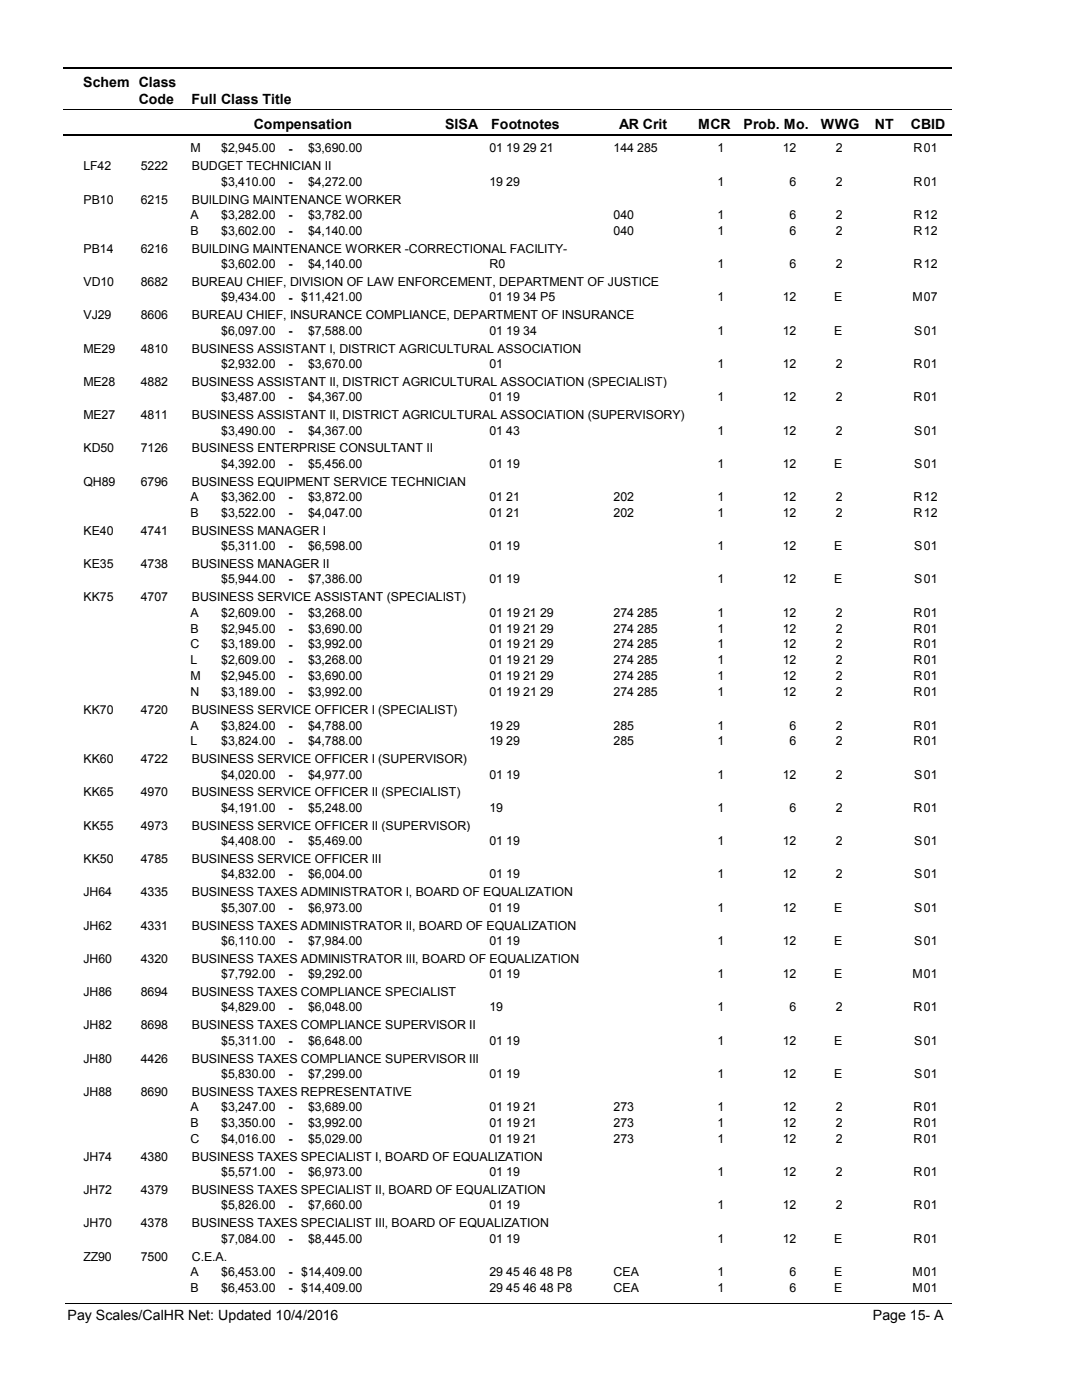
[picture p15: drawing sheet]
<svg xmlns="http://www.w3.org/2000/svg" width="216mm" height="279mm" viewBox="0 0 216 279" stroke-linecap="round" stroke-linejoin="round" font-family="sans-serif">
<defs><g id="words">
<g font-size="2.8">
<text x="16.6" y="17.3">Schem Class</text>
<text x="27.7" y="20.7">Code</text>
<text x="38.2" y="20.7">Full Class Title</text>
<text x="50.6" y="25.7">Compensation</text>
<text x="88.7" y="25.7">SISA</text>
<text x="98" y="25.7">Footnotes</text>
<text x="123.5" y="25.7">AR Crit</text>
<text x="139.2" y="25.7">MCR</text>
<text x="148.3" y="25.7">Prob. Mo.</text>
<text x="163.7" y="25.7">WWG</text>
<text x="174.5" y="25.7">NT</text>
<text x="181.6" y="25.7">CBID</text>
<text x="13.5" y="263.5">Pay Scales/CalHR Net: Updated 10/4/2016</text>
<text x="174.1" y="263.5">Page 15- A</text>
</g>
<g font-size="2.5">
<text x="16.6" y="34">LF42</text>
<text x="28.1" y="34">5222</text>
<text x="38" y="30.4">M</text>
<text x="38.2" y="34">BUDGET TECHNICIAN II</text>
<text x="44.1" y="30.4">$2,945.00</text>
<text x="57.5" y="30.5">-</text>
<text x="61.4" y="30.4">$3,690.00</text>
<text x="97.6" y="30.4">01 19 29 21</text>
<text x="122.4" y="30.4">144 285</text>
<text x="143.1" y="30.4">1</text>
<text x="156.1" y="30.4">12</text>
<text x="166.6" y="30.4">2</text>
<text x="182.2" y="30.4">R</text>
<text x="184.2" y="30.4">01</text>
<text x="16.6" y="40.7">PB10</text>
<text x="28.1" y="40.7">6215</text>
<text x="38.2" y="40.7">BUILDING MAINTENANCE WORKER</text>
<text x="44.1" y="37.1">$3,410.00</text>
<text x="57.5" y="37.1">-</text>
<text x="61.4" y="37.1">$4,272.00</text>
<text x="97.6" y="37.1">19 29</text>
<text x="143.1" y="37.1">1</text>
<text x="157.5" y="37.1">6</text>
<text x="166.6" y="37.1">2</text>
<text x="182.2" y="37.1">R</text>
<text x="184.2" y="37.1">01</text>
<text x="38" y="43.7">A</text>
<text x="38" y="46.9">B</text>
<text x="44.1" y="43.7">$3,282.00</text>
<text x="44.1" y="46.9">$3,602.00</text>
<text x="57.5" y="43.8">-</text>
<text x="57.5" y="46.9">-</text>
<text x="61.4" y="43.7">$3,782.00</text>
<text x="61.4" y="46.9">$4,140.00</text>
<text x="122.4" y="43.7">040</text>
<text x="122.4" y="46.9">040</text>
<text x="143.1" y="43.7">1</text>
<text x="143.1" y="46.9">1</text>
<text x="157.5" y="43.7">6</text>
<text x="157.5" y="46.9">6</text>
<text x="166.6" y="43.7">2</text>
<text x="166.6" y="46.9">2</text>
<text x="182.2" y="43.7">R</text>
<text x="182.2" y="46.9">R</text>
<text x="184.2" y="43.7">12</text>
<text x="184.2" y="46.9">12</text>
<text x="16.6" y="50.5">PB14</text>
<text x="28.1" y="50.5">6216</text>
<text x="38.2" y="50.5">BUILDING MAINTENANCE WORKER -CORRECTIONAL FACILITY-</text>
<text x="44.1" y="53.5">$3,602.00</text>
<text x="57.5" y="53.6">-</text>
<text x="61.4" y="53.5">$4,140.00</text>
<text x="97.6" y="53.5">R0</text>
<text x="143.1" y="53.5">1</text>
<text x="157.5" y="53.5">6</text>
<text x="166.6" y="53.5">2</text>
<text x="182.2" y="53.5">R</text>
<text x="184.2" y="53.5">12</text>
<text x="16.6" y="57.1">VD10</text>
<text x="28.1" y="57.1">8682</text>
<text x="38.2" y="57.1">BUREAU CHIEF, DIVISION OF LAW ENFORCEMENT, DEPARTMENT OF JUSTICE</text>
<text x="16.6" y="63.8">VJ29</text>
<text x="28.1" y="63.8">8606</text>
<text x="38.2" y="63.8">BUREAU CHIEF, INSURANCE COMPLIANCE, DEPARTMENT OF INSURANCE</text>
<text x="44.1" y="60.2">$9,434.00</text>
<text x="57.5" y="60.2">-</text>
<text x="60.1" y="60.2">$11,421.00</text>
<text x="97.6" y="60.2">01 19 34 P5</text>
<text x="143.1" y="60.2">1</text>
<text x="156.1" y="60.2">12</text>
<text x="166.3" y="60.2">E</text>
<text x="181.9" y="60.2">M</text>
<text x="184.2" y="60.2">07</text>
<text x="16.6" y="70.4">ME29</text>
<text x="28.1" y="70.4">4810</text>
<text x="38.2" y="70.4">BUSINESS ASSISTANT I, DISTRICT AGRICULTURAL ASSOCIATION</text>
<text x="44.1" y="66.8">$6,097.00</text>
<text x="57.5" y="66.9">-</text>
<text x="61.4" y="66.8">$7,588.00</text>
<text x="97.6" y="66.8">01 19 34</text>
<text x="143.1" y="66.8">1</text>
<text x="156.1" y="66.8">12</text>
<text x="166.3" y="66.8">E</text>
<text x="182.3" y="66.8">S</text>
<text x="184.2" y="66.8">01</text>
<text x="16.6" y="77">ME28</text>
<text x="28.1" y="77">4882</text>
<text x="38.2" y="77">BUSINESS ASSISTANT II, DISTRICT AGRICULTURAL ASSOCIATION (SPECIALIST)</text>
<text x="44.1" y="73.4">$2,932.00</text>
<text x="57.5" y="73.5">-</text>
<text x="61.4" y="73.4">$3,670.00</text>
<text x="97.6" y="73.4">01</text>
<text x="143.1" y="73.4">1</text>
<text x="156.1" y="73.4">12</text>
<text x="166.6" y="73.4">2</text>
<text x="182.2" y="73.4">R</text>
<text x="184.2" y="73.4">01</text>
<text x="16.6" y="83.7">ME27</text>
<text x="28.1" y="83.7">4811</text>
<text x="38.2" y="83.7">BUSINESS ASSISTANT II, DISTRICT AGRICULTURAL ASSOCIATION (SUPERVISORY)</text>
<text x="44.1" y="80.1">$3,487.00</text>
<text x="57.5" y="80.1">-</text>
<text x="61.4" y="80.1">$4,367.00</text>
<text x="97.6" y="80.1">01 19</text>
<text x="143.1" y="80.1">1</text>
<text x="156.1" y="80.1">12</text>
<text x="166.6" y="80.1">2</text>
<text x="182.2" y="80.1">R</text>
<text x="184.2" y="80.1">01</text>
<text x="44.1" y="86.7">$3,490.00</text>
<text x="57.5" y="86.8">-</text>
<text x="61.4" y="86.7">$4,367.00</text>
<text x="97.6" y="86.7">01 43</text>
<text x="143.1" y="86.7">1</text>
<text x="156.1" y="86.7">12</text>
<text x="166.6" y="86.7">2</text>
<text x="182.3" y="86.7">S</text>
<text x="184.2" y="86.7">01</text>
<text x="16.6" y="90.3">KD50</text>
<text x="28.1" y="90.3">7126</text>
<text x="38.2" y="90.3">BUSINESS ENTERPRISE CONSULTANT II</text>
<text x="44.1" y="93.3">$4,392.00</text>
<text x="57.5" y="93.4">-</text>
<text x="61.4" y="93.3">$5,456.00</text>
<text x="97.6" y="93.3">01 19</text>
<text x="143.1" y="93.3">1</text>
<text x="156.1" y="93.3">12</text>
<text x="166.3" y="93.3">E</text>
<text x="182.3" y="93.3">S</text>
<text x="184.2" y="93.3">01</text>
<text x="16.6" y="96.9">QH89</text>
<text x="28.1" y="96.9">6796</text>
<text x="38" y="100">A</text>
<text x="38.2" y="96.9">BUSINESS EQUIPMENT SERVICE TECHNICIAN</text>
<text x="44.1" y="100">$3,362.00</text>
<text x="57.5" y="100">-</text>
<text x="61.4" y="100">$3,872.00</text>
<text x="97.6" y="100">01 21</text>
<text x="122.4" y="100">202</text>
<text x="143.1" y="100">1</text>
<text x="156.1" y="100">12</text>
<text x="166.6" y="100">2</text>
<text x="182.2" y="100">R</text>
<text x="184.2" y="100">12</text>
<text x="16.6" y="106.7">KE40</text>
<text x="28.1" y="106.7">4741</text>
<text x="38" y="103.2">B</text>
<text x="38.2" y="106.7">BUSINESS MANAGER I</text>
<text x="44.1" y="103.2">$3,522.00</text>
<text x="57.5" y="103.2">-</text>
<text x="61.4" y="103.2">$4,047.00</text>
<text x="97.6" y="103.2">01 21</text>
<text x="122.4" y="103.2">202</text>
<text x="143.1" y="103.2">1</text>
<text x="156.1" y="103.2">12</text>
<text x="166.6" y="103.2">2</text>
<text x="182.2" y="103.2">R</text>
<text x="184.2" y="103.2">12</text>
<text x="16.6" y="113.4">KE35</text>
<text x="28.1" y="113.4">4738</text>
<text x="38.2" y="113.4">BUSINESS MANAGER II</text>
<text x="44.1" y="109.8">$5,311.00</text>
<text x="57.5" y="109.8">-</text>
<text x="61.4" y="109.8">$6,598.00</text>
<text x="97.6" y="109.8">01 19</text>
<text x="143.1" y="109.8">1</text>
<text x="156.1" y="109.8">12</text>
<text x="166.3" y="109.8">E</text>
<text x="182.3" y="109.8">S</text>
<text x="184.2" y="109.8">01</text>
<text x="44.1" y="116.4">$5,944.00</text>
<text x="57.5" y="116.5">-</text>
<text x="61.4" y="116.4">$7,386.00</text>
<text x="97.6" y="116.4">01 19</text>
<text x="143.1" y="116.4">1</text>
<text x="156.1" y="116.4">12</text>
<text x="166.3" y="116.4">E</text>
<text x="182.3" y="116.4">S</text>
<text x="184.2" y="116.4">01</text>
<text x="16.6" y="120">KK75</text>
<text x="28.1" y="120">4707</text>
<text x="38" y="123.1">A</text>
<text x="38.2" y="120">BUSINESS SERVICE ASSISTANT (SPECIALIST)</text>
<text x="44.1" y="123.1">$2,609.00</text>
<text x="57.5" y="123.1">-</text>
<text x="61.4" y="123.1">$3,268.00</text>
<text x="97.6" y="123.1">01 19 21 29</text>
<text x="122.4" y="123.1">274 285</text>
<text x="143.1" y="123.1">1</text>
<text x="156.1" y="123.1">12</text>
<text x="166.6" y="123.1">2</text>
<text x="182.2" y="123.1">R</text>
<text x="184.2" y="123.1">01</text>
<text x="38" y="126.3">B</text>
<text x="38" y="129.4">C</text>
<text x="44.1" y="126.3">$2,945.00</text>
<text x="44.1" y="129.4">$3,189.00</text>
<text x="57.5" y="126.3">-</text>
<text x="57.5" y="129.5">-</text>
<text x="61.4" y="126.3">$3,690.00</text>
<text x="61.4" y="129.4">$3,992.00</text>
<text x="97.6" y="126.3">01 19 21 29</text>
<text x="97.6" y="129.4">01 19 21 29</text>
<text x="122.4" y="126.3">274 285</text>
<text x="122.4" y="129.4">274 285</text>
<text x="143.1" y="126.3">1</text>
<text x="143.1" y="129.4">1</text>
<text x="156.1" y="126.3">12</text>
<text x="156.1" y="129.4">12</text>
<text x="166.6" y="126.3">2</text>
<text x="166.6" y="129.4">2</text>
<text x="182.2" y="126.3">R</text>
<text x="182.2" y="129.4">R</text>
<text x="184.2" y="126.3">01</text>
<text x="184.2" y="129.4">01</text>
<text x="38" y="132.6">L</text>
<text x="38" y="135.8">M</text>
<text x="44.1" y="132.6">$2,609.00</text>
<text x="44.1" y="135.8">$2,945.00</text>
<text x="57.5" y="132.6">-</text>
<text x="57.5" y="135.8">-</text>
<text x="61.4" y="132.6">$3,268.00</text>
<text x="61.4" y="135.8">$3,690.00</text>
<text x="97.6" y="132.6">01 19 21 29</text>
<text x="97.6" y="135.8">01 19 21 29</text>
<text x="122.4" y="132.6">274 285</text>
<text x="122.4" y="135.8">274 285</text>
<text x="143.1" y="132.6">1</text>
<text x="143.1" y="135.8">1</text>
<text x="156.1" y="132.6">12</text>
<text x="156.1" y="135.8">12</text>
<text x="166.6" y="132.6">2</text>
<text x="166.6" y="135.8">2</text>
<text x="182.2" y="132.6">R</text>
<text x="182.2" y="135.8">R</text>
<text x="184.2" y="132.6">01</text>
<text x="184.2" y="135.8">01</text>
<text x="16.6" y="142.5">KK70</text>
<text x="28.1" y="142.5">4720</text>
<text x="38" y="139">N</text>
<text x="38.2" y="142.5">BUSINESS SERVICE OFFICER I (SPECIALIST)</text>
<text x="44.1" y="139">$3,189.00</text>
<text x="57.5" y="139">-</text>
<text x="61.4" y="139">$3,992.00</text>
<text x="97.6" y="139">01 19 21 29</text>
<text x="122.4" y="139">274 285</text>
<text x="143.1" y="139">1</text>
<text x="156.1" y="139">12</text>
<text x="166.6" y="139">2</text>
<text x="182.2" y="139">R</text>
<text x="184.2" y="139">01</text>
<text x="38" y="145.6">A</text>
<text x="38" y="148.8">L</text>
<text x="44.1" y="145.6">$3,824.00</text>
<text x="44.1" y="148.8">$3,824.00</text>
<text x="57.5" y="145.6">-</text>
<text x="57.5" y="148.8">-</text>
<text x="61.4" y="145.6">$4,788.00</text>
<text x="61.4" y="148.8">$4,788.00</text>
<text x="97.6" y="145.6">19 29</text>
<text x="97.6" y="148.8">19 29</text>
<text x="122.4" y="145.6">285</text>
<text x="122.4" y="148.8">285</text>
<text x="143.1" y="145.6">1</text>
<text x="143.1" y="148.8">1</text>
<text x="157.5" y="145.6">6</text>
<text x="157.5" y="148.8">6</text>
<text x="166.6" y="145.6">2</text>
<text x="166.6" y="148.8">2</text>
<text x="182.2" y="145.6">R</text>
<text x="182.2" y="148.8">R</text>
<text x="184.2" y="145.6">01</text>
<text x="184.2" y="148.8">01</text>
<text x="16.6" y="152.4">KK60</text>
<text x="28.1" y="152.4">4722</text>
<text x="38.2" y="152.4">BUSINESS SERVICE OFFICER I (SUPERVISOR)</text>
<text x="44.1" y="155.4">$4,020.00</text>
<text x="57.5" y="155.4">-</text>
<text x="61.4" y="155.4">$4,977.00</text>
<text x="97.6" y="155.4">01 19</text>
<text x="143.1" y="155.4">1</text>
<text x="156.1" y="155.4">12</text>
<text x="166.6" y="155.4">2</text>
<text x="182.3" y="155.4">S</text>
<text x="184.2" y="155.4">01</text>
<text x="16.6" y="159">KK65</text>
<text x="28.1" y="159">4970</text>
<text x="38.2" y="159">BUSINESS SERVICE OFFICER II (SPECIALIST)</text>
<text x="16.6" y="165.6">KK55</text>
<text x="28.1" y="165.6">4973</text>
<text x="38.2" y="165.6">BUSINESS SERVICE OFFICER II (SUPERVISOR)</text>
<text x="44.1" y="162">$4,191.00</text>
<text x="57.5" y="162.1">-</text>
<text x="61.4" y="162">$5,248.00</text>
<text x="97.6" y="162">19</text>
<text x="143.1" y="162">1</text>
<text x="157.5" y="162">6</text>
<text x="166.6" y="162">2</text>
<text x="182.2" y="162">R</text>
<text x="184.2" y="162">01</text>
<text x="16.6" y="172.3">KK50</text>
<text x="28.1" y="172.3">4785</text>
<text x="38.2" y="172.3">BUSINESS SERVICE OFFICER III</text>
<text x="44.1" y="168.7">$4,408.00</text>
<text x="57.5" y="168.7">-</text>
<text x="61.4" y="168.7">$5,469.00</text>
<text x="97.6" y="168.7">01 19</text>
<text x="143.1" y="168.7">1</text>
<text x="156.1" y="168.7">12</text>
<text x="166.6" y="168.7">2</text>
<text x="182.3" y="168.7">S</text>
<text x="184.2" y="168.7">01</text>
<text x="16.6" y="178.9">JH64</text>
<text x="28.1" y="178.9">4335</text>
<text x="38.2" y="178.9">BUSINESS TAXES ADMINISTRATOR I, BOARD OF EQUALIZATION</text>
<text x="44.1" y="175.3">$4,832.00</text>
<text x="57.5" y="175.3">-</text>
<text x="61.4" y="175.3">$6,004.00</text>
<text x="97.6" y="175.3">01 19</text>
<text x="143.1" y="175.3">1</text>
<text x="156.1" y="175.3">12</text>
<text x="166.6" y="175.3">2</text>
<text x="182.3" y="175.3">S</text>
<text x="184.2" y="175.3">01</text>
<text x="16.6" y="185.5">JH62</text>
<text x="28.1" y="185.5">4331</text>
<text x="38.2" y="185.5">BUSINESS TAXES ADMINISTRATOR II, BOARD OF EQUALIZATION</text>
<text x="44.1" y="181.9">$5,307.00</text>
<text x="57.5" y="182">-</text>
<text x="61.4" y="181.9">$6,973.00</text>
<text x="97.6" y="181.9">01 19</text>
<text x="143.1" y="181.9">1</text>
<text x="156.1" y="181.9">12</text>
<text x="166.3" y="181.9">E</text>
<text x="182.3" y="181.9">S</text>
<text x="184.2" y="181.9">01</text>
<text x="44.1" y="188.6">$6,110.00</text>
<text x="57.5" y="188.6">-</text>
<text x="61.4" y="188.6">$7,984.00</text>
<text x="97.6" y="188.6">01 19</text>
<text x="143.1" y="188.6">1</text>
<text x="156.1" y="188.6">12</text>
<text x="166.3" y="188.6">E</text>
<text x="182.3" y="188.6">S</text>
<text x="184.2" y="188.6">01</text>
<text x="16.6" y="192.2">JH60</text>
<text x="28.1" y="192.2">4320</text>
<text x="38.2" y="192.2">BUSINESS TAXES ADMINISTRATOR III, BOARD OF EQUALIZATION</text>
<text x="44.1" y="195.2">$7,792.00</text>
<text x="57.5" y="195.2">-</text>
<text x="61.4" y="195.2">$9,292.00</text>
<text x="97.6" y="195.2">01 19</text>
<text x="143.1" y="195.2">1</text>
<text x="156.1" y="195.2">12</text>
<text x="166.3" y="195.2">E</text>
<text x="181.9" y="195.2">M</text>
<text x="184.2" y="195.2">01</text>
<text x="16.6" y="198.8">JH86</text>
<text x="28.1" y="198.8">8694</text>
<text x="38.2" y="198.8">BUSINESS TAXES COMPLIANCE SPECIALIST</text>
<text x="44.1" y="201.9">$4,829.00</text>
<text x="57.5" y="201.9">-</text>
<text x="61.4" y="201.9">$6,048.00</text>
<text x="97.6" y="201.9">19</text>
<text x="143.1" y="201.9">1</text>
<text x="157.5" y="201.9">6</text>
<text x="166.6" y="201.9">2</text>
<text x="182.2" y="201.9">R</text>
<text x="184.2" y="201.9">01</text>
<text x="16.6" y="205.4">JH82</text>
<text x="28.1" y="205.4">8698</text>
<text x="38.2" y="205.4">BUSINESS TAXES COMPLIANCE SUPERVISOR II</text>
<text x="44.1" y="208.5">$5,311.00</text>
<text x="57.5" y="208.5">-</text>
<text x="61.4" y="208.5">$6,648.00</text>
<text x="97.6" y="208.5">01 19</text>
<text x="143.1" y="208.5">1</text>
<text x="156.1" y="208.5">12</text>
<text x="166.3" y="208.5">E</text>
<text x="182.3" y="208.5">S</text>
<text x="184.2" y="208.5">01</text>
<text x="16.6" y="212.1">JH80</text>
<text x="28.1" y="212.1">4426</text>
<text x="38.2" y="212.1">BUSINESS TAXES COMPLIANCE SUPERVISOR III</text>
<text x="44.1" y="215.1">$5,830.00</text>
<text x="57.5" y="215.1">-</text>
<text x="61.4" y="215.1">$7,299.00</text>
<text x="97.6" y="215.1">01 19</text>
<text x="143.1" y="215.1">1</text>
<text x="156.1" y="215.1">12</text>
<text x="166.3" y="215.1">E</text>
<text x="182.3" y="215.1">S</text>
<text x="184.2" y="215.1">01</text>
<text x="16.6" y="218.7">JH88</text>
<text x="28.1" y="218.7">8690</text>
<text x="38" y="221.8">A</text>
<text x="38.2" y="218.7">BUSINESS TAXES REPRESENTATIVE</text>
<text x="44.1" y="221.8">$3,247.00</text>
<text x="57.5" y="221.8">-</text>
<text x="61.4" y="221.8">$3,689.00</text>
<text x="97.6" y="221.8">01 19 21</text>
<text x="122.4" y="221.8">273</text>
<text x="143.1" y="221.8">1</text>
<text x="156.1" y="221.8">12</text>
<text x="166.6" y="221.8">2</text>
<text x="182.2" y="221.8">R</text>
<text x="184.2" y="221.8">01</text>
<text x="38" y="224.9">B</text>
<text x="44.1" y="224.9">$3,350.00</text>
<text x="57.5" y="225">-</text>
<text x="61.4" y="224.9">$3,992.00</text>
<text x="97.6" y="224.9">01 19 21</text>
<text x="122.4" y="224.9">273</text>
<text x="143.1" y="224.9">1</text>
<text x="156.1" y="224.9">12</text>
<text x="166.6" y="224.9">2</text>
<text x="182.2" y="224.9">R</text>
<text x="184.2" y="224.9">01</text>
<text x="16.6" y="231.7">JH74</text>
<text x="28.1" y="231.7">4380</text>
<text x="38" y="228.1">C</text>
<text x="38.2" y="231.7">BUSINESS TAXES SPECIALIST I, BOARD OF EQUALIZATION</text>
<text x="44.1" y="228.1">$4,016.00</text>
<text x="57.5" y="228.2">-</text>
<text x="61.4" y="228.1">$5,029.00</text>
<text x="97.6" y="228.1">01 19 21</text>
<text x="122.4" y="228.1">273</text>
<text x="143.1" y="228.1">1</text>
<text x="156.1" y="228.1">12</text>
<text x="166.6" y="228.1">2</text>
<text x="182.2" y="228.1">R</text>
<text x="184.2" y="228.1">01</text>
<text x="16.6" y="238.4">JH72</text>
<text x="28.1" y="238.4">4379</text>
<text x="38.2" y="238.4">BUSINESS TAXES SPECIALIST II, BOARD OF EQUALIZATION</text>
<text x="44.1" y="234.8">$5,571.00</text>
<text x="57.5" y="234.8">-</text>
<text x="61.4" y="234.8">$6,973.00</text>
<text x="97.6" y="234.8">01 19</text>
<text x="143.1" y="234.8">1</text>
<text x="156.1" y="234.8">12</text>
<text x="166.6" y="234.8">2</text>
<text x="182.2" y="234.8">R</text>
<text x="184.2" y="234.8">01</text>
<text x="16.6" y="245">JH70</text>
<text x="28.1" y="245">4378</text>
<text x="38.2" y="245">BUSINESS TAXES SPECIALIST III, BOARD OF EQUALIZATION</text>
<text x="44.1" y="241.4">$5,826.00</text>
<text x="57.5" y="241.4">-</text>
<text x="61.4" y="241.4">$7,660.00</text>
<text x="97.6" y="241.4">01 19</text>
<text x="143.1" y="241.4">1</text>
<text x="156.1" y="241.4">12</text>
<text x="166.6" y="241.4">2</text>
<text x="182.2" y="241.4">R</text>
<text x="184.2" y="241.4">01</text>
<text x="16.6" y="251.6">ZZ90</text>
<text x="28.1" y="251.6">7500</text>
<text x="38.2" y="251.6">C.E.A.</text>
<text x="44.1" y="248">$7,084.00</text>
<text x="57.5" y="248.1">-</text>
<text x="61.4" y="248">$8,445.00</text>
<text x="97.6" y="248">01 19</text>
<text x="143.1" y="248">1</text>
<text x="156.1" y="248">12</text>
<text x="166.3" y="248">E</text>
<text x="182.2" y="248">R</text>
<text x="184.2" y="248">01</text>
<text x="38" y="254.7">A</text>
<text x="38" y="257.9">B</text>
<text x="44.1" y="254.7">$6,453.00</text>
<text x="44.1" y="257.9">$6,453.00</text>
<text x="57.5" y="254.7">-</text>
<text x="57.5" y="257.9">-</text>
<text x="60.1" y="254.7">$14,409.00</text>
<text x="60.1" y="257.9">$14,409.00</text>
<text x="97.6" y="254.7">29 45 46 48 P8</text>
<text x="97.6" y="257.9">29 45 46 48 P8</text>
<text x="122.4" y="254.7">CEA</text>
<text x="122.4" y="257.9">CEA</text>
<text x="143.1" y="254.7">1</text>
<text x="143.1" y="257.9">1</text>
<text x="157.5" y="254.7">6</text>
<text x="157.5" y="257.9">6</text>
<text x="166.3" y="254.7">E</text>
<text x="166.3" y="257.9">E</text>
<text x="181.9" y="254.7">M</text>
<text x="181.9" y="257.9">M</text>
<text x="184.2" y="254.7">01</text>
<text x="184.2" y="257.9">01</text>
</g>
</g></defs>
<path d="M12.7 13.5h177.1" fill="none" stroke="#000" stroke-width=".36"/>
<path d="M12.7 21.9h177.1" fill="none" stroke="#000" stroke-width=".2"/>
<path d="M12.7 27h177.1" fill="none" stroke="#000" stroke-width=".35"/>
<g fill="#fff">
<path d="M40.4 27.8h16.2v3h-16.2z" fill-rule="evenodd"/>
<path d="M183.9 27.8h4.1v3h-4.1z" fill-rule="evenodd"/>
<path d="M40.4 34.5h16.2v3h-16.2z" fill-rule="evenodd"/>
<path d="M183.9 34.5h4.1v3h-4.1z" fill-rule="evenodd"/>
<path d="M40.4 41.1h16.2v3h-16.2z" fill-rule="evenodd"/>
<path d="M183.9 41.1h4.1v3h-4.1z" fill-rule="evenodd"/>
<path d="M40.4 44.3h16.2v3h-16.2z" fill-rule="evenodd"/>
<path d="M183.9 44.3h4.1v3h-4.1z" fill-rule="evenodd"/>
<path d="M40.4 50.9h16.2v3h-16.2z" fill-rule="evenodd"/>
<path d="M183.9 50.9h4.1v3h-4.1z" fill-rule="evenodd"/>
<path d="M40.4 57.6h16.2v2.9h-16.2z" fill-rule="evenodd"/>
<path d="M183.9 57.6h4.1v2.9h-4.1z" fill-rule="evenodd"/>
<path d="M40.4 64.2h16.2v3h-16.2z" fill-rule="evenodd"/>
<path d="M183.9 64.2h4.1v3h-4.1z" fill-rule="evenodd"/>
<path d="M40.4 70.8h16.2v3h-16.2z" fill-rule="evenodd"/>
<path d="M183.9 70.8h4.1v3h-4.1z" fill-rule="evenodd"/>
<path d="M40.4 77.5h16.2v2.9h-16.2z" fill-rule="evenodd"/>
<path d="M183.9 77.5h4.1v2.9h-4.1z" fill-rule="evenodd"/>
<path d="M40.4 84.1h16.2v3h-16.2z" fill-rule="evenodd"/>
<path d="M183.9 84.1h4.1v3h-4.1z" fill-rule="evenodd"/>
<path d="M40.4 90.7h16.2v3h-16.2z" fill-rule="evenodd"/>
<path d="M183.9 90.7h4.1v3h-4.1z" fill-rule="evenodd"/>
<path d="M40.4 97.4h16.2v3h-16.2z" fill-rule="evenodd"/>
<path d="M183.9 97.4h4.1v3h-4.1z" fill-rule="evenodd"/>
<path d="M40.4 100.5h16.2v3h-16.2z" fill-rule="evenodd"/>
<path d="M183.9 100.5h4.1v3h-4.1z" fill-rule="evenodd"/>
<path d="M40.4 107.2h16.2v3h-16.2z" fill-rule="evenodd"/>
<path d="M183.9 107.2h4.1v3h-4.1z" fill-rule="evenodd"/>
<path d="M40.4 113.8h16.2v3h-16.2z" fill-rule="evenodd"/>
<path d="M183.9 113.8h4.1v3h-4.1z" fill-rule="evenodd"/>
<path d="M40.4 120.5h16.2v2.9h-16.2z" fill-rule="evenodd"/>
<path d="M183.9 120.5h4.1v2.9h-4.1z" fill-rule="evenodd"/>
<path d="M40.4 123.6h16.2v3h-16.2z" fill-rule="evenodd"/>
<path d="M183.9 123.6h4.1v3h-4.1z" fill-rule="evenodd"/>
<path d="M40.4 126.8h16.2v3h-16.2z" fill-rule="evenodd"/>
<path d="M183.9 126.8h4.1v3h-4.1z" fill-rule="evenodd"/>
<path d="M40.4 130h16.2v3h-16.2z" fill-rule="evenodd"/>
<path d="M183.9 130h4.1v3h-4.1z" fill-rule="evenodd"/>
<path d="M40.4 133.2h16.2v3h-16.2z" fill-rule="evenodd"/>
<path d="M183.9 133.2h4.1v3h-4.1z" fill-rule="evenodd"/>
<path d="M40.4 136.3h16.2v3h-16.2z" fill-rule="evenodd"/>
<path d="M183.9 136.3h4.1v3h-4.1z" fill-rule="evenodd"/>
<path d="M40.4 143h16.2v3h-16.2z" fill-rule="evenodd"/>
<path d="M183.9 143h4.1v3h-4.1z" fill-rule="evenodd"/>
<path d="M40.4 146.2h16.2v3h-16.2z" fill-rule="evenodd"/>
<path d="M183.9 146.2h4.1v3h-4.1z" fill-rule="evenodd"/>
<path d="M40.4 152.8h16.2v3h-16.2z" fill-rule="evenodd"/>
<path d="M183.9 152.8h4.1v3h-4.1z" fill-rule="evenodd"/>
<path d="M40.4 159.4h16.2v3h-16.2z" fill-rule="evenodd"/>
<path d="M183.9 159.4h4.1v3h-4.1z" fill-rule="evenodd"/>
<path d="M40.4 166.1h16.2v3h-16.2z" fill-rule="evenodd"/>
<path d="M183.9 166.1h4.1v3h-4.1z" fill-rule="evenodd"/>
<path d="M40.4 172.7h16.2v3h-16.2z" fill-rule="evenodd"/>
<path d="M183.9 172.7h4.1v3h-4.1z" fill-rule="evenodd"/>
<path d="M40.4 179.3h16.2v3h-16.2z" fill-rule="evenodd"/>
<path d="M183.9 179.3h4.1v3h-4.1z" fill-rule="evenodd"/>
<path d="M40.4 186h16.2v3h-16.2z" fill-rule="evenodd"/>
<path d="M183.9 186h4.1v3h-4.1z" fill-rule="evenodd"/>
<path d="M40.4 192.6h16.2v3h-16.2z" fill-rule="evenodd"/>
<path d="M183.9 192.6h4.1v3h-4.1z" fill-rule="evenodd"/>
<path d="M40.4 199.2h16.2v3h-16.2z" fill-rule="evenodd"/>
<path d="M183.9 199.2h4.1v3h-4.1z" fill-rule="evenodd"/>
<path d="M40.4 205.9h16.2v3h-16.2z" fill-rule="evenodd"/>
<path d="M183.9 205.9h4.1v3h-4.1z" fill-rule="evenodd"/>
<path d="M40.4 212.5h16.2v3h-16.2z" fill-rule="evenodd"/>
<path d="M183.9 212.5h4.1v3h-4.1z" fill-rule="evenodd"/>
<path d="M40.4 219.2h16.2v2.9h-16.2z" fill-rule="evenodd"/>
<path d="M183.9 219.2h4.1v2.9h-4.1z" fill-rule="evenodd"/>
<path d="M40.4 222.3h16.2v3h-16.2z" fill-rule="evenodd"/>
<path d="M183.9 222.3h4.1v3h-4.1z" fill-rule="evenodd"/>
<path d="M40.4 225.5h16.2v3h-16.2z" fill-rule="evenodd"/>
<path d="M183.9 225.5h4.1v3h-4.1z" fill-rule="evenodd"/>
<path d="M40.4 232.2h16.2v2.9h-16.2z" fill-rule="evenodd"/>
<path d="M183.9 232.2h4.1v2.9h-4.1z" fill-rule="evenodd"/>
<path d="M40.4 238.8h16.2v2.9h-16.2z" fill-rule="evenodd"/>
<path d="M183.9 238.8h4.1v2.9h-4.1z" fill-rule="evenodd"/>
<path d="M40.4 245.4h16.2v3h-16.2z" fill-rule="evenodd"/>
<path d="M183.9 245.4h4.1v3h-4.1z" fill-rule="evenodd"/>
<path d="M40.4 252.1h16.2v2.9h-16.2z" fill-rule="evenodd"/>
<path d="M183.9 252.1h4.1v2.9h-4.1z" fill-rule="evenodd"/>
<path d="M40.4 255.2h16.2v3h-16.2z" fill-rule="evenodd"/>
<path d="M183.9 255.2h4.1v3h-4.1z" fill-rule="evenodd"/>
</g>
<path d="M13.1 260.1h176.7" fill="none" stroke="#000" stroke-width=".2"/>
<use href="#words"/>
</svg>
